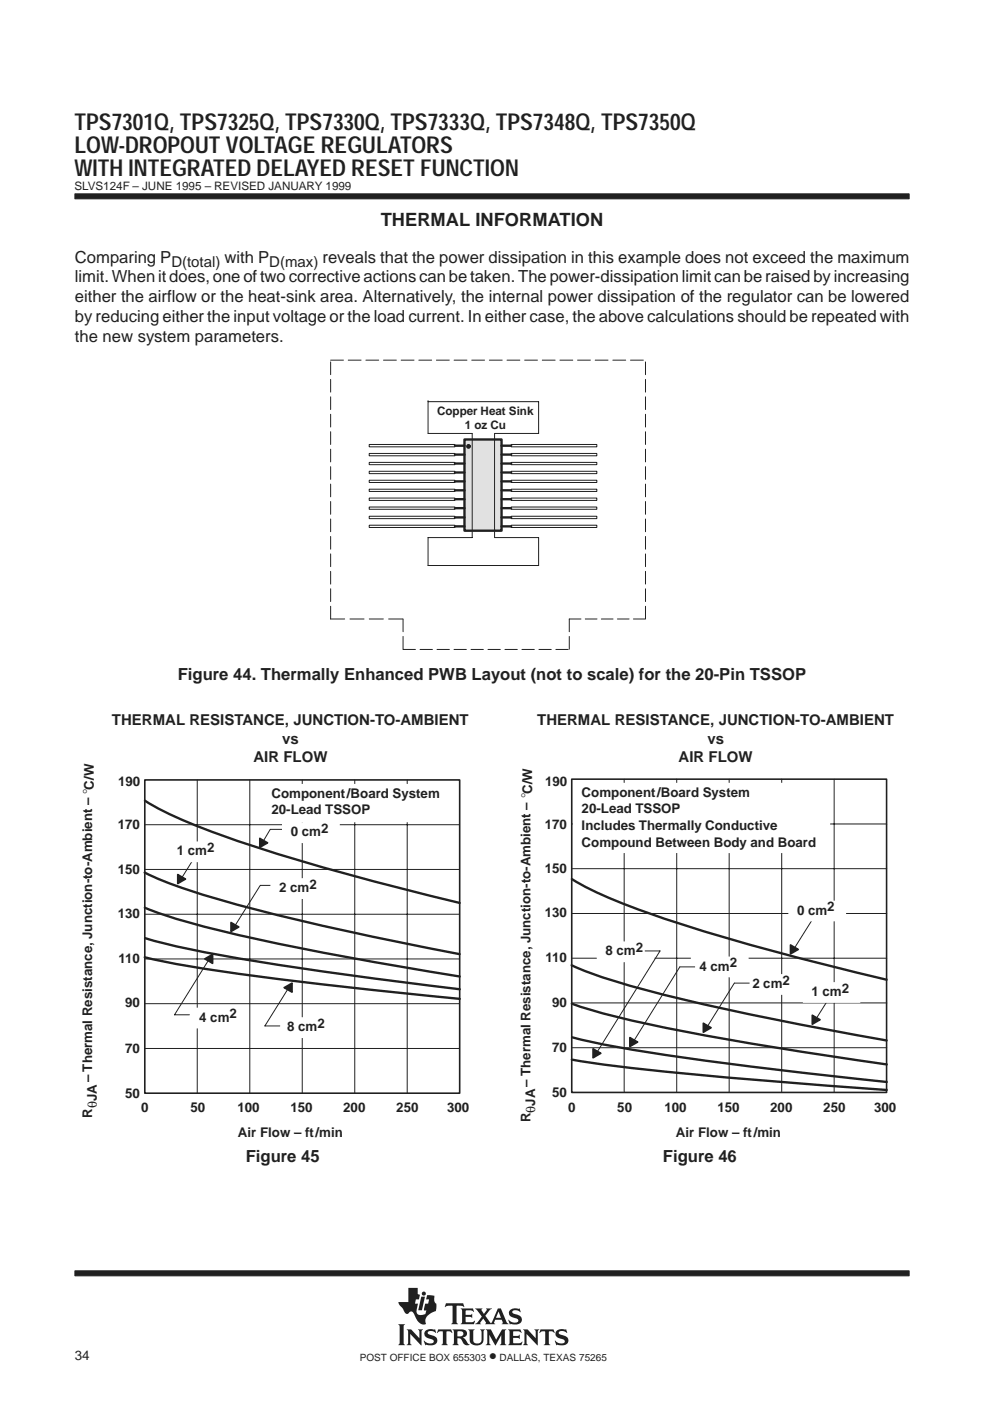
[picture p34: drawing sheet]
<svg xmlns="http://www.w3.org/2000/svg" width="210mm" height="297mm" viewBox="0 0 210 297" stroke-linecap="round" stroke-linejoin="round" font-family="sans-serif">
<defs><g id="words">
<g font-size="4.9" fill="#231f20">
<text x="15.8" y="27.5">TPS7301Q, TPS7325Q, TPS7330Q, TPS7333Q, TPS7348Q, TPS7350Q</text>
<text x="15.8" y="32.5">LOW-DROPOUT VOLTAGE REGULATORS</text>
<text x="15.8" y="37.4">WITH INTEGRATED DELAYED RESET FUNCTION</text>
</g>
<text font-size="3.9" fill="#231f20" x="80.7" y="47.8">THERMAL INFORMATION</text>
<g font-size="3.5" fill="#231f20">
<text x="15.9" y="55.7">Comparing P</text>
<text x="15.9" y="59.9">limit. When it does, one of two corrective actions can be taken. The power-dissipation limit can be raised by increasing</text>
<text x="15.9" y="64.1">either the airflow or the heat-sink area. Alternatively, the internal power dissipation of the regulator can be lowered</text>
<text x="15.9" y="68.3">by reducing either the input voltage or the load current. In either case, the above calculations should be repeated with</text>
<text x="15.9" y="72.5">the new system parameters.</text>
<text x="37.7" y="144.2">Figure 44. Thermally Enhanced PWB Layout (not to scale) for the 20-Pin TSSOP</text>
<text x="52.1" y="246.3">Figure 45</text>
<text x="140.6" y="246.3">Figure 46</text>
<text x="103.7" y="288.6">•</text>
</g>
<g font-size="3.2" fill="#231f20">
<text x="36.3" y="56.5">D(total) with PD(max) reveals that the power dissipation in this example does not exceed the maximum</text>
<text x="23.7" y="153.8">THERMAL RESISTANCE, JUNCTION-TO-AMBIENT</text>
<text x="113.9" y="153.8">THERMAL RESISTANCE, JUNCTION-TO-AMBIENT</text>
<text x="53.7" y="161.6">AIR FLOW</text>
<text x="59.8" y="157.7">vs</text>
<text x="143.9" y="161.6">AIR FLOW</text>
<text x="150" y="157.7">vs</text>
</g>
<g font-size="2.8" fill="#231f20">
<text x="25" y="166.7">190</text>
<text x="115.6" y="166.6">190</text>
<text x="57.6" y="169.2">Component/Board System</text>
<text x="57.6" y="172.7">20-Lead TSSOP</text>
<text x="123.3" y="168.9">Component/Board System</text>
<text x="123.3" y="172.5">20-Lead TSSOP</text>
<text x="25" y="175.9">170</text>
<text x="61.7" y="177.3">0 cm2</text>
<text x="115.5" y="175.7">170</text>
<text x="123.3" y="176">Includes Thermally Conductive</text>
<text x="123.3" y="179.5">Compound Between Body and Board</text>
<text x="25" y="185.3">150</text>
<text x="37.5" y="181.4">1 cm2</text>
<text x="115.5" y="185.1">150</text>
<text x="59.2" y="189.2">2 cm2</text>
<text x="25" y="194.6">130</text>
<text x="115.5" y="194.5">130</text>
<text x="169" y="193.9">0 cm2</text>
<text x="128.4" y="202.6">8 cm2</text>
<text x="25.1" y="204.2">110</text>
<text x="115.7" y="204">110</text>
<text x="148.3" y="205.8">4 cm</text>
<text x="154.7" y="205.1">2</text>
<text x="159.5" y="209.5">2 cm</text>
<text x="165.9" y="208.8">2</text>
<text x="26.5" y="213.6">90</text>
<text x="117.1" y="213.5">90</text>
<text x="172.1" y="211.2">1 cm2</text>
<text x="42.3" y="216.6">4 cm2</text>
<text x="60.9" y="218.6">8 cm2</text>
<text x="26.5" y="223.2">70</text>
<text x="117.1" y="223.1">70</text>
<text x="19.5" y="229.5" transform="rotate(-90 19.5 229.5)">– Thermal Resistance, Junction-to-Ambient – °C/W</text>
<text x="26.5" y="232.8">50</text>
<text x="112.5" y="230.4" transform="rotate(-90 112.5 230.4)">– Thermal Resistance, Junction-to-Ambient – °C/W</text>
<text x="117.1" y="232.6">50</text>
<text x="19.5" y="237" transform="rotate(-90 19.5 237)">R</text>
<text x="20.6" y="235" transform="rotate(-90 20.6 235)">θJA</text>
<text x="29.9" y="235.8">0</text>
<text x="40.4" y="235.8">50</text>
<text x="50.4" y="235.8">100</text>
<text x="61.6" y="235.8">150</text>
<text x="72.8" y="235.8">200</text>
<text x="84" y="235.8">250</text>
<text x="94.8" y="235.8">300</text>
<text x="112.5" y="237.9" transform="rotate(-90 112.5 237.9)">R</text>
<text x="113.5" y="235.9" transform="rotate(-90 113.5 235.9)">θJA</text>
<text x="120.4" y="235.7">0</text>
<text x="130.9" y="235.7">50</text>
<text x="140.9" y="235.7">100</text>
<text x="152.1" y="235.7">150</text>
<text x="163.3" y="235.7">200</text>
<text x="174.6" y="235.7">250</text>
<text x="185.3" y="235.7">300</text>
<text x="50.4" y="241">Air Flow – ft/min</text>
<text x="143.3" y="241">Air Flow – ft/min</text>
<text x="15.9" y="288.4">34</text>
</g>
<g font-size="2.5" fill="#231f20">
<text x="15.8" y="40.3">SLVS124F – JUNE 1995 – REVISED JANUARY 1999</text>
<text x="92.7" y="87.9">Copper Heat Sink</text>
<text x="98.5" y="91.1">1 oz Cu</text>
</g>
<g font-size="2.1" fill="#231f20">
<text x="76.3" y="288.6">POST OFFICE BOX 655303</text>
<text x="105.9" y="288.6">DALLAS, TEXAS 75265</text>
</g>
</g></defs>
<g fill="#231f20" stroke="#231f20" stroke-width=".21">
<path d="M15.9 41.1h176.9v1.1h-176.9z" fill-rule="evenodd"/>
<path d="M15.9 269.4h176.9v1.1h-176.9z" fill-rule="evenodd"/>
</g>
<g fill="#231f20">
<path d="M89.3 274.9h.8l-.6 2.9h-.8z"/>
<path d="M95.9 281.9h2.1a.85 .85 0 0 1 1 .8 .85 .85 0 0 1-.9 .9l.4 .2 .7 1 .4 .2-.2 .2a1.11 1.11 0 0 1-1.4-.9l-.3-.4-.7-.2v1.1l.3 .4h-1.4l.3-.5v-2.3z" fill-rule="evenodd"/>
<path d="M100.7 277.4h1.6l-.2 .5 .5 .7 .6-.9-.1-.3h1.2l-.5 .4-.9 1.2 1.2 1.6 1.5-3.2h.6l1.2 2.9 .4 .5h-1.4l.2-.3-.2-.7h-1.4l-.3 .6 .3 .4h-2.2l.2-.4-.5-.8-.7 .8 .2 .4h-1.3l.5-.4 1-1.3z" fill-rule="evenodd"/>
<path d="M118 282.1a2.12 2.12 0 0 1 1.9-.2l.1-.1 .3 .8-.8-.4h-.7a.35 .35 0 0 0-.3 .3 .35 .35 0 0 0 .2 .4l.5 .2a1.16 1.16 0 0 1 1.2 1.7 1.75 1.75 0 0 1-1.6 .4h-.8l-.4-.9 .9 .5h.7a.47 .47 0 0 0 .6-.4 .47 .47 0 0 0-.6-.5 1.21 1.21 0 0 1-1.4-1.5z" fill-rule="evenodd"/>
<path d="M114.6 281.9h2.8l.2 .7-.5-.3h-.6l-.1 .1v2.4l.3 .4h-1.4l.3-.4v-2.4l-.1-.1h-.6l-.6 .3z" fill-rule="evenodd"/>
<path d="M107.7 281.9h2.6l.2 .7-.6-.3-1.1 .1v.8h1l.4-.2v.9l-.3-.2h-1.1v1l1.4 .1 .5-.4-.2 .8h-2.8l.3-.6v-2.2z" fill-rule="evenodd"/>
<path d="M110.9 281.9h1l1.7 1.8v-1.4l-.3-.4h1l-.3 .4v2.9l-2.4-2.4v2l.3 .4h-1l.3-.4v-2.6z" fill-rule="evenodd"/>
<path d="M103 281.9h1.1l1.1 2.1 1.2-2.1h.9l-.3 .4v2.5l.4 .4h-1.4l.3-.4v-1.7l-1.3 2.2-1.3-2.3v1.8l.4 .4h-1.1l.3-.5v-2.3z" fill-rule="evenodd"/>
<path d="M90.2 282.1a2.17 2.17 0 0 1 1.9-.2l.1-.1 .3 .8-.8-.4-.8 .1a.36 .36 0 0 0-.2 .4 .36 .36 0 0 0 .4 .3l.3 .1a1.14 1.14 0 0 1 1.1 .5 1.14 1.14 0 0 1 .1 1.2 1.73 1.73 0 0 1-1.5 .4h-.9l-.4-.9 .1-.1a1.37 1.37 0 0 0 2.1 .3 .6 .6 0 0 0-.8-.6 1.06 1.06 0 0 1-1.1-.6 1.06 1.06 0 0 1 .1-1.2z" fill-rule="evenodd"/>
<path d="M92.9 281.9h2.8l.2 .7-.5-.3h-.6l-.1 .1v2.4l.3 .4h-1.4l.3-.5v-2.4h-.7l-.6 .3z" fill-rule="evenodd"/>
<path d="M99.3 281.9h1.3l-.3 .3v2l.2 .4 .5 .2h.6l.4-.4 .1-2-.3-.5h1l-.3 .3v2a1.56 1.56 0 0 1-1.3 1.1 1.56 1.56 0 0 1-1.5-.7l-.1-2.4z" fill-rule="evenodd"/>
<path d="M86.2 281.9h1l1.7 1.8v-1.4l-.3-.4h1.1l-.3 .3v3l-2.4-2.4v2l.3 .4h-1.1l.3-.5v-2.3z" fill-rule="evenodd"/>
<path d="M84.4 280.8h1.5l-.3 .3v3.7l.3 .4h-1.5l.3-.5v-3.4z" fill-rule="evenodd"/>
<path d="M94.6 276.3h3.6l.2 .8-.7-.3-.9 .1v3.5l.3 .4h-1.4l.3-.4v-3.5l-1-.1-.7 .3z" fill-rule="evenodd"/>
<path d="M97.7 277.4h2.6l.2 .7-.7-.3-1.1 .1v.9h1.1l.3-.2v.9l-.3-.3h-1.1v1l.1 .1h1.3l.5-.3-.1 .8h-2.8l.3-.6v-2.3z" fill-rule="evenodd"/>
<path d="M108.1 277.8l.6-.3h1.3l.2-.1 .2 .8-1.1-.4a.44 .44 0 0 0-.7 .3 .44 .44 0 0 0 .6 .5 1.29 1.29 0 0 1 1.4 1.5 1.27 1.27 0 0 1-1.1 .7l-1.2-.1-.2 .1-.3-1 .8 .5 .7 .1a.47 .47 0 0 0 .6-.4 .47 .47 0 0 0-.5-.5h-.2a1.11 1.11 0 0 1-1.2-1.6z" fill-rule="evenodd"/>
<path d="M86.6 273.1h2v1.2l.4 .2-.2 1h-.6l-.2 .9h.6l-.2 1.1a1.11 1.11 0 0 0 .3 1.2l.6 .1 .9-.2 .2-.8h-.5l.2-1.4h.7l.2-.9h-.7l.3-.9 1.5 .1v1l.1 .5 .3 .2v1a.49 .49 0 0 1-.4 .7l-.7 .3a2.44 2.44 0 0 0-1.2 1.4v.5a.29 .29 0 0 1 .1 .3 .29 .29 0 0 1-.2 .2h-.1a2.38 2.38 0 0 1-2.1-2 .7 .7 0 0 0-.6-.7 .7 .7 0 0 0-.8 .4 .89 .89 0 0 1-1-.9l-.8-.9-.2-.6h2.1z" fill-rule="evenodd"/>
<circle cx="89.9" cy="274.3" r=".43"/>
</g>
<g fill="#fff">
<path d="M105.7 278.1l.5 1.3h-1z"/>
<path d="M97 282.3l.6-.1a.56 .56 0 0 1 .7 .6 .56 .56 0 0 1-.7 .5h-.6z" fill-rule="evenodd"/>
</g>
<path d="M98.5 93.2h7.8v19.3h-7.8z" fill-rule="evenodd" fill="#e0e1e3"/>
<g fill="none" stroke="#231f20" stroke-width=".5">
<path d="M96.5 98.3h2M96.5 96.4h2M96.5 94.5h2M98.5 93.2h7.8v19.3h-7.8zM106.3 98.3h2.1M106.3 96.4h2.1M106.3 94.5h2.1M96.5 100.2h2M96.5 102.1h2M96.5 104h2M96.5 105.8h2M96.5 107.7h2"/>
<path d="M106.3 100.2h2.1M106.3 102.1h2.1M106.3 104h2.1M106.3 105.8h2.1M106.3 107.7h2.1"/>
</g>
<g fill="none" stroke="#231f20" stroke-width=".21">
<path d="M78.3 96.1h18.2v.5h-18.2zM78.3 94.2h18.2v.5h-18.2zM78.3 99.9h18.2v.5h-18.2zM78.3 98h18.2v.5h-18.2zM90.8 84.9v7h9.3v22.1h-9.3v5.9h23.4v-5.9h-9.3v-22.1h9.3v-6.7h-23.4M108.4 96.1h18.1v.5h-18.1zM108.4 94.2h18.1v.5h-18.1zM108.4 99.9h18.1v.5h-18.1zM108.4 98h18.1v.5h-18.1zM78.3 103.7h18.2v.5h-18.2zM78.3 101.8h18.2v.5h-18.2zM78.3 107.5h18.2v.5h-18.2z"/>
<path d="M78.3 105.6h18.2v.5h-18.2zM108.4 103.7h18.1v.5h-18.1zM108.4 101.8h18.1v.5h-18.1zM108.4 107.5h18.1v.5h-18.1zM108.4 105.6h18.1v.5h-18.1z"/>
</g>
<path d="M70.1 76.4h66.8M70.1 131.2v-54.8M85.5 131.2v6.5M120.7 131.2v6.5M136.9 131.2v-54.8" fill="none" stroke="#231f20" stroke-width=".21" stroke-dasharray="2.7 1"/>
<path d="M70.1 131.2h15.4" fill="none" stroke="#231f20" stroke-width=".21" stroke-dasharray="3 1.1"/>
<path d="M120.7 131.2h16.2" fill="none" stroke="#231f20" stroke-width=".21" stroke-dasharray="2.5 .9"/>
<path d="M85.5 137.7h35.2" fill="none" stroke="#231f20" stroke-width=".21" stroke-dasharray="2.6 1"/>
<circle cx="99.3" cy="94.6" r=".34" fill="#231f20" stroke="#231f20" stroke-width=".34"/>
<circle cx="99.3" cy="94.7" r=".17" fill="#231f20"/>
<g fill="none" stroke="#231f20" stroke-width=".5">
<path d="M96.5 109.7h2M96.5 111.6h2M106.3 109.7h2.1M106.3 111.6h2.1M30.7 169.8a91.6 91.6 0 0 0 18.4 8.1 530.1 530.1 0 0 0 48.4 13.5M30.7 185a126.6 126.6 0 0 0 23.7 7.9 709.2 709.2 0 0 0 43.1 9.4M30.7 192.5a150.3 150.3 0 0 0 24 6.7l19.2 3.8 23.6 4M30.7 198.9a231.3 231.3 0 0 0 29.9 5.9l16.9 2.4 20 2.5M121.2 186.4a92.4 92.4 0 0 0 18.5 8 536.8 536.8 0 0 0 48.3 13.3M30.7 203a328.9 328.9 0 0 0 36.2 5.5l30.6 3.3M121.2 204.7a134.3 134.3 0 0 0 23.8 7.2l19.2 4.2 23.8 4.5M121.2 212.8a199 199 0 0 0 29.9 7l16.9 2.9 20 3"/>
<path d="M121.3 219.9a310.1 310.1 0 0 0 36.2 6l30.5 3.5M121.2 224.7a522.5 522.5 0 0 0 43.2 4.6l23.6 1.8"/>
</g>
<g fill="none" stroke="#231f20" stroke-width=".21">
<path d="M78.3 111.4h18.2v.4h-18.2zM78.3 109.5h18.2v.5h-18.2zM108.4 111.4h18.1v.4h-18.1zM108.4 109.5h18.1v.5h-18.1zM30.7 174.9h66.8M41.8 165.4v66.4M53 165.4v66.4M60.5 175.8h-3.2l-1.9 3.3M64.1 165.4v66.4M75.2 165.4v66.4M86.3 165.4v66.4M121.2 174.7h66.8"/>
<path d="M132.3 165.2v66.4M143.5 165.2v66.4M154.6 165.2v66.4M165.7 165.2v66.4M176.9 165.2v66.4M30.7 184.3h66.8M30.7 193.8h66.8M42.2 180.3l-3.7 5.9M58.3 187.7h-3.1l-5.4 8.6M121.2 184.2h66.8M121.2 193.7h66.8M177 192.5h-3.2l-5.4 8.6"/>
<path d="M30.7 203.3h66.8M30.7 212.8h66.8M44.3 203.5l-7.3 11.7h3.2M61.1 209.6l-4.9 7.9h3.1M121.2 203.2h66.8M121.2 212.6h66.8M136.8 201.6h3.1l-13.3 21.5M147.3 205h-3.2l-9.7 15.7M158.9 208.4h-3.2l-5.8 9.3M176.7 210.1l-3.7 5.9M30.7 222.3h66.8M121.2 222.1h66.8"/>
</g>
<g fill="#231f20" stroke="#231f20" stroke-width=".34">
<path d="M44.5 203.3a.05 .05 0 0 1 .1 0 .05 .05 0 0 1-.1 0zM43.4 203.3l1.7-1v2z" fill-rule="evenodd"/>
<path d="M55.1 177.7l1.6 1-1.6 1z" fill-rule="evenodd"/>
<path d="M49 195.6l1.6 .9-1.6 1z" fill-rule="evenodd"/>
<path d="M60.2 209.4l1.7-1v2z" fill-rule="evenodd"/>
<path d="M37.7 185.4l1.6 1-1.6 .9z" fill-rule="evenodd"/>
<path d="M167.6 200.3l1.7 1-1.7 1z" fill-rule="evenodd"/>
<path d="M134 220.9a.05 .05 0 0 1 .1 0 .05 .05 0 0 1-.1 0zM133.5 220l1.7 .9-1.7 1z" fill-rule="evenodd"/>
<path d="M149.6 217.9a.05 .05 0 0 1 .1 0 .05 .05 0 0 1-.1 0zM149.1 216.9l1.7 1-1.7 1z" fill-rule="evenodd"/>
<path d="M125.7 222.4l1.7 .9-1.7 1z" fill-rule="evenodd"/>
<path d="M172.7 216.2a.05 .05 0 0 1 .1 0 .05 .05 0 0 1-.1 0zM172.2 215.2l1.7 1-1.7 1z" fill-rule="evenodd"/>
</g>
<g fill="#fff" stroke="#fff" stroke-width=".34">
<path d="M60 174.5h11.9v4.1h-11.9z" fill-rule="evenodd"/>
<path d="M59.2 215.8h11.9v4.1h-11.9z" fill-rule="evenodd"/>
<path d="M57.5 186.4h11.9v4h-11.9z" fill-rule="evenodd"/>
<path d="M40.6 213.8h11.9v4.1h-11.9z" fill-rule="evenodd"/>
<path d="M35.8 178.6h11.9v4h-11.9z" fill-rule="evenodd"/>
<path d="M55.9 166.4h41.5v7.8h-41.5z" fill-rule="evenodd"/>
<path d="M48.7 238.2h27.2v4.1h-27.2z" fill-rule="evenodd"/>
<path d="M167.3 191.1h11.9v4.1h-11.9z" fill-rule="evenodd"/>
<path d="M146.6 203h12v4h-12z" fill-rule="evenodd"/>
<path d="M157.8 206.7h11.9v4.1h-11.9z" fill-rule="evenodd"/>
<path d="M126.7 199.8h11.9v4h-11.9z" fill-rule="evenodd"/>
<path d="M170.4 208.4h11.9v4.1h-11.9z" fill-rule="evenodd"/>
<path d="M121.6 166.1h54.2v14.6h-54.2z" fill-rule="evenodd"/>
<path d="M141.6 238.2h27.1v4.1h-27.1z" fill-rule="evenodd"/>
</g>
<path d="M30.7 165.4h66.8v66.4h-66.8zM121.2 165.2h66.8v66.4h-66.8z" fill="none" stroke="#231f20" stroke-width=".34"/>
<use href="#words"/>
</svg>
